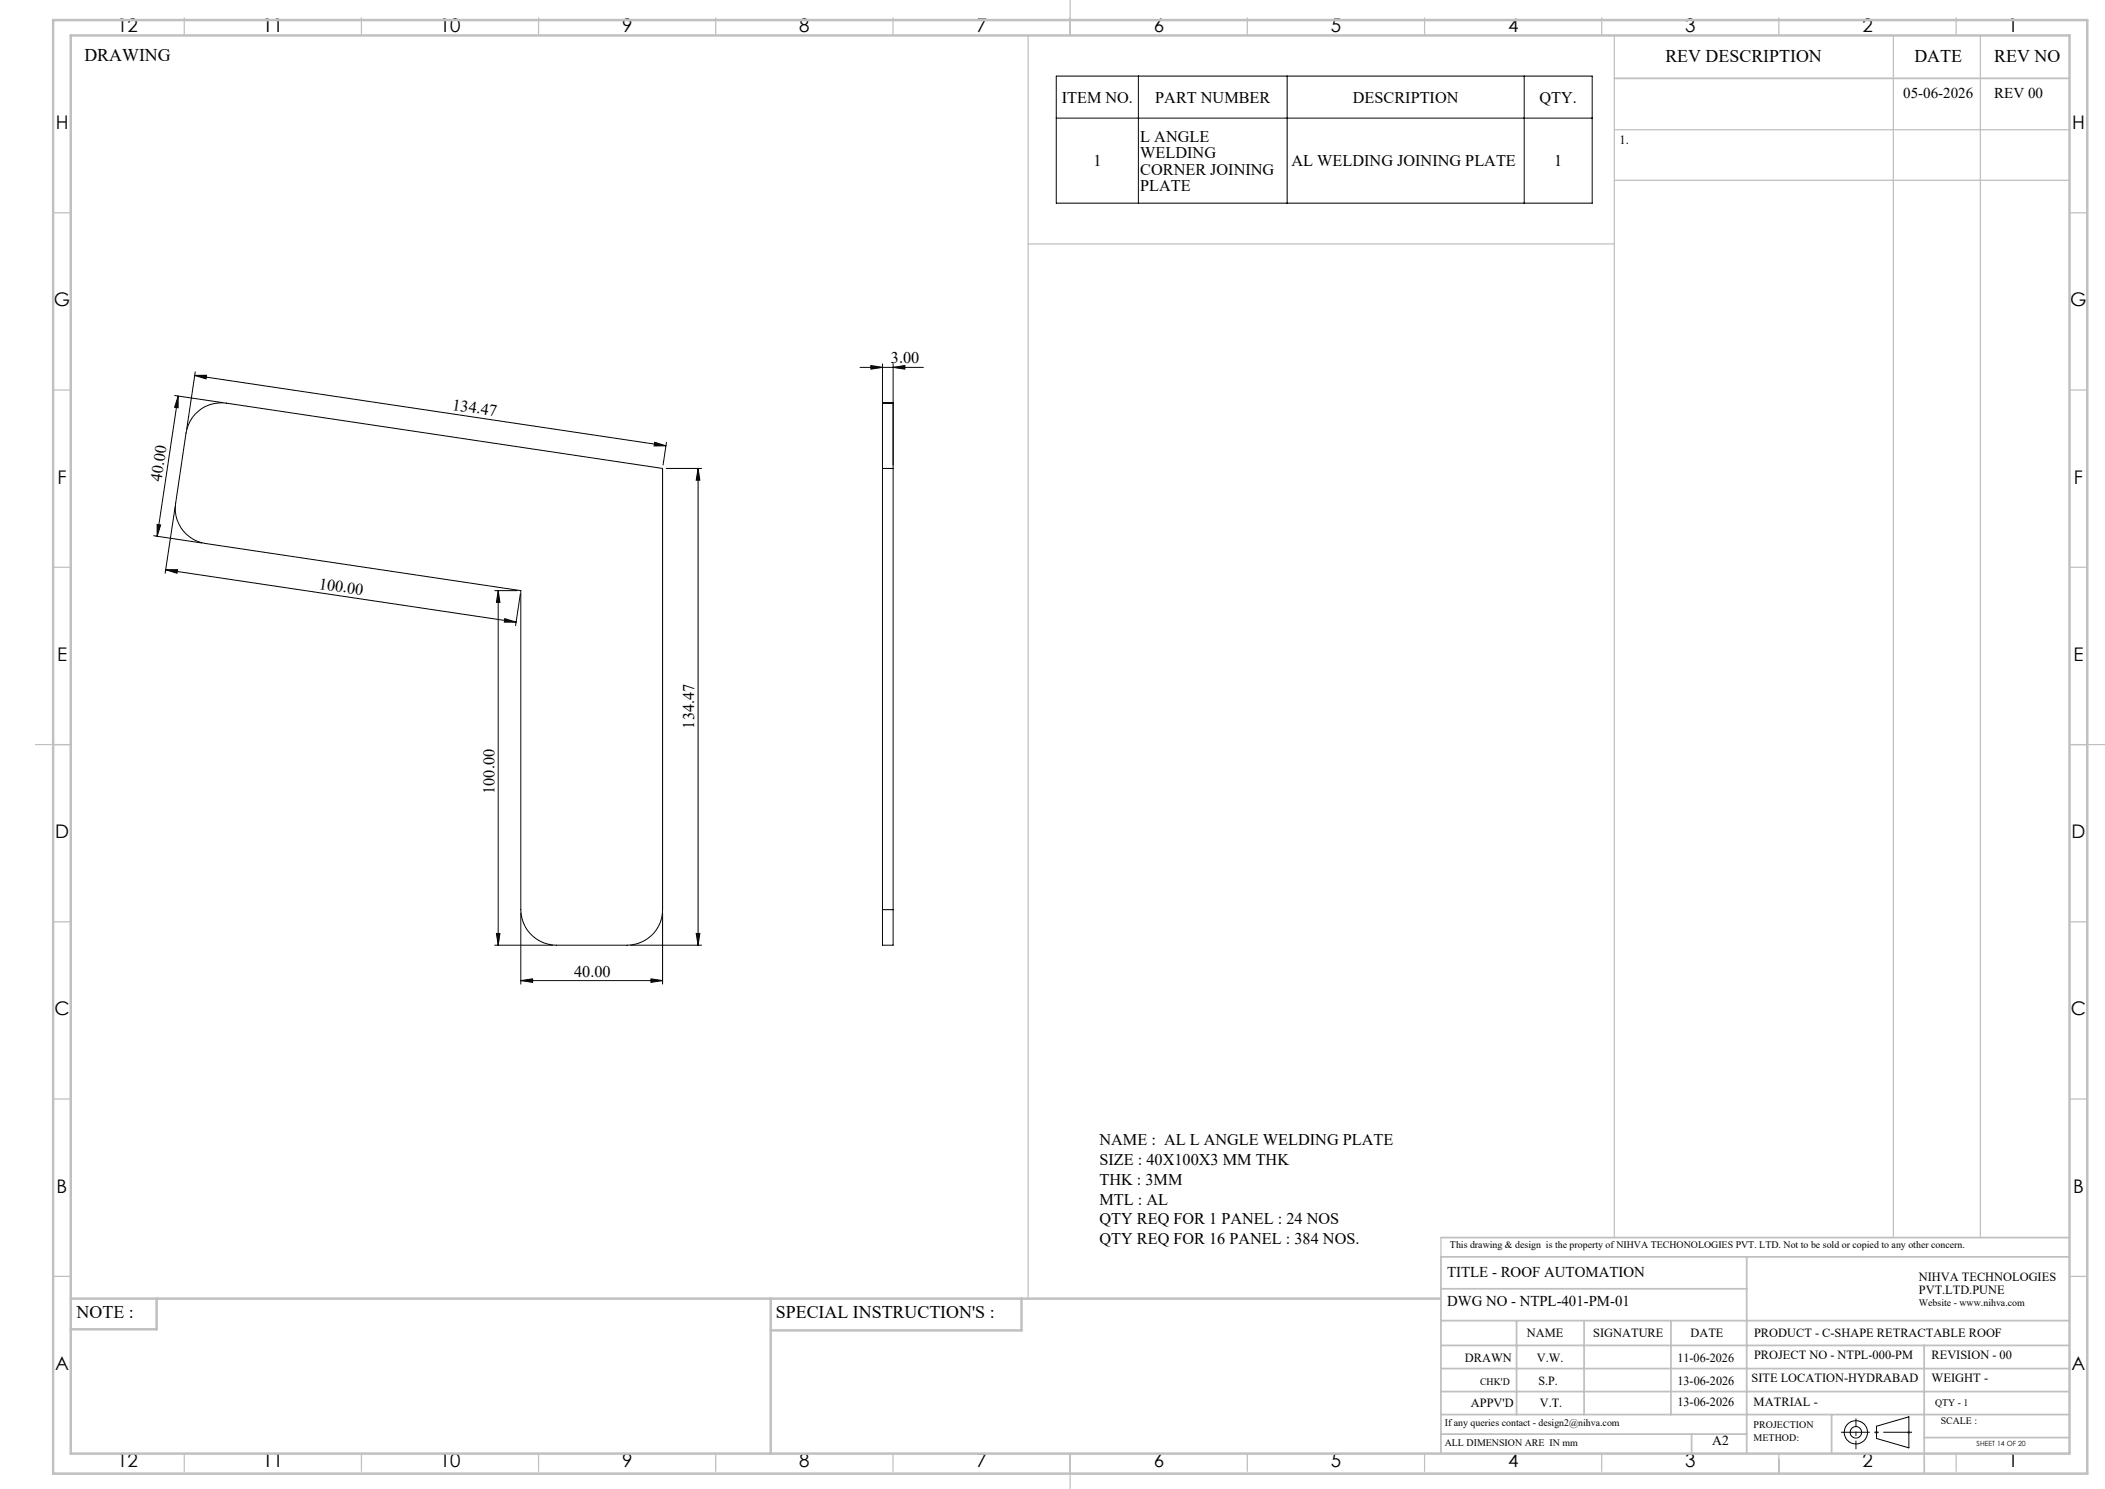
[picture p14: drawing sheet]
<svg xmlns="http://www.w3.org/2000/svg" width="594mm" height="420mm" viewBox="0 0 594 420" stroke-linecap="round" stroke-linejoin="round" font-family="sans-serif">
<defs><g id="words">
<g font-size="5.3">
<text x="33.1" y="8.9">12</text>
<text x="74.1" y="8.9">11</text>
<text x="124.1" y="8.9">10</text>
<text x="175.6" y="8.9">9</text>
<text x="225.6" y="8.9">8</text>
<text x="275.6" y="8.9">7</text>
<text x="325.6" y="8.9">6</text>
<text x="375.6" y="8.9">5</text>
<text x="425.6" y="8.9">4</text>
<text x="475.6" y="8.9">3</text>
<text x="525.6" y="8.9">2</text>
<text x="566.6" y="8.9">1</text>
<text x="15.7" y="36.4">H</text>
<text x="584.7" y="36.4">H</text>
<text x="15.2" y="86.4">G</text>
<text x="584.2" y="86.4">G</text>
<text x="16.2" y="136.4">F</text>
<text x="585.2" y="136.4">F</text>
<text x="16.1" y="186.4">E</text>
<text x="585.1" y="186.4">E</text>
<text x="15.5" y="236.4">D</text>
<text x="584.5" y="236.4">D</text>
<text x="15.4" y="286.4">C</text>
<text x="584.4" y="286.4">C</text>
<text x="16" y="336.4">B</text>
<text x="585" y="336.4">B</text>
<text x="15.5" y="386.4">A</text>
<text x="584.5" y="386.4">A</text>
<text x="33.1" y="413.9">12</text>
<text x="74.1" y="413.9">11</text>
<text x="124.1" y="413.9">10</text>
<text x="175.6" y="413.9">9</text>
<text x="225.6" y="413.9">8</text>
<text x="275.6" y="413.9">7</text>
<text x="325.6" y="413.9">6</text>
<text x="375.6" y="413.9">5</text>
<text x="425.6" y="413.9">4</text>
<text x="475.6" y="413.9">3</text>
<text x="525.6" y="413.9">2</text>
<text x="566.6" y="413.9">1</text>
</g>
<g font-size="5">
<text x="23.8" y="17.2">DRAWING</text>
<text x="470" y="17.4">REV DESCRIPTION</text>
<text x="540.2" y="17.4">DATE</text>
<text x="562.8" y="17.4">REV NO</text>
<text x="21.6" y="371.8">NOTE :</text>
<text x="218.9" y="371.8">SPECIAL INSTRUCTION'S :</text>
</g>
<g font-size="4.6">
<text x="299.6" y="29">ITEM NO.</text>
<text x="326" y="29">PART NUMBER</text>
<text x="381.8" y="29">DESCRIPTION</text>
<text x="434.4" y="29">QTY.</text>
<text x="321.8" y="40.1">L ANGLE</text>
<text x="308.5" y="46.9">1</text>
<text x="321.8" y="44.6">WELDING</text>
<text x="364.4" y="46.9">AL WELDING JOINING PLATE</text>
<text x="438.6" y="46.9">1</text>
<text x="321.8" y="49.2">CORNER JOINING</text>
<text x="321.8" y="53.8">PLATE</text>
<text x="251.4" y="102.5">3.00</text>
<text x="127.5" y="115.6" transform="rotate(8 127.5 115.6)">134.47</text>
<text x="45.5" y="136.1" transform="rotate(-82 45.5 136.1)">40.00</text>
<text x="89.8" y="166" transform="rotate(8 89.8 166)">100.00</text>
<text x="195.9" y="205.5" transform="rotate(-90 195.9 205.5)">134.47</text>
<text x="139.5" y="223.9" transform="rotate(-90 139.5 223.9)">100.00</text>
<text x="162" y="275.5">40.00</text>
<text x="310.3" y="323">NAME : AL L ANGLE WELDING PLATE</text>
<text x="310.3" y="328.6">SIZE : 40X100X3 MM THK</text>
<text x="310.3" y="334.2">THK : 3MM</text>
<text x="310.3" y="339.8">MTL : AL</text>
<text x="310.3" y="345.4">QTY REQ FOR 1 PANEL : 24 NOS</text>
<text x="310.3" y="351">QTY REQ FOR 16 PANEL : 384 NOS.</text>
</g>
<g font-size="4.2">
<text x="537.1" y="27.6">05-06-2026</text>
<text x="562.8" y="27.6">REV 00</text>
<text x="408.3" y="360.3">TITLE - ROOF AUTOMATION</text>
<text x="408.3" y="368.2">DWG NO - NTPL-401-PM-01</text>
</g>
<text font-size="3.9" x="483.2" y="407.7">A2</text>
<g font-size="3.5">
<text x="457" y="40.6">1.</text>
<text x="541.5" y="361.3">NIHVA TECHNOLOGIES</text>
<text x="541.5" y="364.9">PVT.LTD.PUNE</text>
<text x="430.9" y="377">NAME</text>
<text x="449.6" y="377">SIGNATURE</text>
<text x="477" y="377">DATE</text>
<text x="495" y="377">PRODUCT - C-SHAPE RETRACTABLE ROOF</text>
<text x="495" y="383.3">PROJECT NO - NTPL-000-PM</text>
<text x="545.1" y="383.3">REVISION - 00</text>
<text x="413.3" y="384.1">DRAWN</text>
<text x="433.7" y="384.1">V.W.</text>
<text x="473.4" y="384.1">11-06-2026</text>
<text x="494.3" y="389.8">SITE LOCATION-HYDRABAD</text>
<text x="545.1" y="389.8">WEIGHT -</text>
<text x="434.1" y="390.6">S.P.</text>
<text x="473.4" y="390.6">13-06-2026</text>
<text x="415.1" y="396.9">APPV'D</text>
<text x="434.6" y="396.9">V.T.</text>
<text x="473.4" y="396.5">13-06-2026</text>
<text x="494.8" y="396.5">MATRIAL -</text>
</g>
<g font-size="2.8">
<text x="409.2" y="351.9">This drawing &amp; design is the property of NIHVA TECHONOLOGIES PVT. LTD. Not to be sold or copied to any other concern.</text>
<text x="541.5" y="368.3">Website - www.nihva.com</text>
<text x="417.6" y="390.6">CHK'D</text>
<text x="546.1" y="396.5">QTY - 1</text>
<text x="547.6" y="401.7">SCALE :</text>
<text x="407.7" y="402.2">If any queries contact - design2@nihva.com</text>
<text x="407.7" y="407.7">ALL DIMENSION ARE IN mm</text>
<text x="494.8" y="402.7">PROJECTION</text>
<text x="494.8" y="406.5">METHOD:</text>
</g>
<text font-size="2" x="557.8" y="407.8">SHEET 14 OF 20</text>
</g></defs>
<g fill="none" stroke="#000" stroke-width=".28">
<path d="M298.1 21.5h151.2v35.8h-151.2zM298.1 33.3h151.2M321.2 21.5v35.8M363.2 21.5v35.8M430.1 21.5v35.8M49.3 111.6l13.6 2M50.3 111.7v3.3l-1-.1zM50.3 111.7l-6 39.6M54.9 105.9h3.4l-.2 1zM54.9 105.9l133 19.8M55.1 116.8a10.1 10.1 0 0 1 8.8-3.1l123.1 18.4v124.5a10 10 0 0 1-10 10h-20a10.1 10.1 0 0 1-10-10v-90l-89-13.3a10 10 0 0 1-8.4-11.4l2.9-19.8a10.5 10.5 0 0 1 2.6-5.3zM55.1 104.9l-2.4 16.3"/>
<path d="M242.7 103.6h17.9M245.7 103.1l3.3 .5-3.3 .5zM249 113.6h3l-3 .1M249 102.6v154M252 103.6l3.3-.5v1zM252 102.6v154M184.7 124.8l3.2 .9-3.3 .1zM188 132.1h10M188.1 124.8l-1 6.3M197 132.1l.5 3.3h-1zM197 132.1v134.5M249 132.1h3"/>
<path d="M43.4 151.1l13.6 2.1M44.3 147.9l1 .2-1 3.2zM49.4 142.9l-2.8 18.8M46.7 160.7h3.4l-.1 1zM46.7 160.7l99 14.8M139.6 166.6h6.4M140.6 166.6l.5 3.3h-1zM140.6 166.6v100M142.5 174.5l3.2 1h-3.4zM146.8 167.6l-1.3 8.9M147 257.6v20M187 257.6v20"/>
<path d="M249 256.6v10h3v-10M249 256.6h3M139.6 266.6h16.4M140.1 263.3h1l-.5 3.3zM147 276.6l3.3-.5v1zM147 276.6h40M178 266.6h20M183.7 276.1l3.3 .5-3.3 .5zM196.5 263.3h1l-.5 3.3zM529.5 402.3l9.2-2.7v8.8l-9.2-2.7z"/>
<circle cx="523.7" cy="404" r="1.62"/>
<circle cx="523.7" cy="404" r="3.3"/>
</g>
<path d="M529 404h1M529.2 403.7l.7 .7M529.5 403.5v1M529.9 403.7l-.7 .7M538.1 404h1.1M538.3 403.7l.7 .7M538.7 403.5v1M539 403.7l-.7 .7" fill="none" stroke="#c0c0c0" stroke-width=".28"/>
<path d="M519.5 404h20.1" fill="none" stroke="#000" stroke-width=".28" stroke-dasharray="15.2 1.3 1.3 1.3" stroke-dashoffset="7.1" stroke-linecap="butt"/>
<path d="M523.7 408.8v-8.7" fill="none" stroke="#000" stroke-width=".28" stroke-dasharray="15.2 1.3 1.3 1.3" stroke-dashoffset="12.8" stroke-linecap="butt"/>
<g fill="none" stroke="#c0c0c0" stroke-width=".35">
<path d="M52 5v5M102 5v5M152 5v5M202 5v5M252 5v5M290.1 10v356.3M302 0v10M352 5v5M402 5v5M452 5v5M455.5 10v339.1M502 5v5"/>
<path d="M534.3 10v339.1M552 5v5M558.8 10v339.1M455.5 36.6h128.5M455.5 50.9h128.5M15 60h5M290.1 68.8h165.4M584 60h5M15 110h5M584 110h5M15 160h5M584 160h5"/>
<path d="M10 210h10M584 210h10M15 260h5M584 260h5M15 310h5M584 310h5M406.6 349.1v5.4M15 360h5M584 360h5M52 410v5M102 410v5M152 410v5"/>
<path d="M202 410v5M252 410v5M302 410v10M352 410v5M402 410v5M452 410v5M502 410v5M502 411.6v4.1M552 410v5"/>
</g>
<g fill="none" stroke="#c0c0c0" stroke-width=".5">
<path d="M455.5 22.1h128.5M406.6 349.1h177.4M492.9 354.5v55.5M584 354.5h-177.4v55.5M406.6 372.5h177.4M406.6 379.5h177.4M406.6 363.5h86.3M428 372.5v26.5M447 372.5v26.5M471.5 372.5v26.5M543 379.5v36.2M406.6 392.5h177.4"/>
<path d="M406.6 386h177.4M406.6 399h177.4M516.9 399v11M406.6 404.5h86.3M477.3 404.5v5.5M543 405.5h41"/>
</g>
<path d="M15 5.7h574v410h-574zM20 10h564v400h-564zM20 366.3h386.6M44.2 366.3v8.6h-24.2M217.5 366.3v43.7M288.3 366.3v9h-70.8" fill="none" stroke="#c0c0c0" stroke-width=".7"/>
<g fill="#000">
<path d="M50.3 111.7v3.3l-1-.1zM44.3 147.9l1 .2-1 3.2z"/>
<path d="M54.9 105.9h3.4l-.2 1zM184.7 124.8l3.2 .9-3.3 .1z"/>
<path d="M252 103.6l3.3-.5v1zM245.7 103.1l3.3 .5-3.3 .5z"/>
<path d="M197 132.1l.5 3.3h-1zM196.5 263.3h1l-.5 3.3zM140.6 166.6l.5 3.3h-1zM140.1 263.3h1l-.5 3.3z"/>
<path d="M142.5 174.5l3.2 1h-3.4zM46.7 160.7h3.4l-.1 1z"/>
<path d="M183.7 276.1l3.3 .5-3.3 .5zM147 276.6l3.3-.5v1z"/>
</g>
<use href="#words"/>
</svg>
